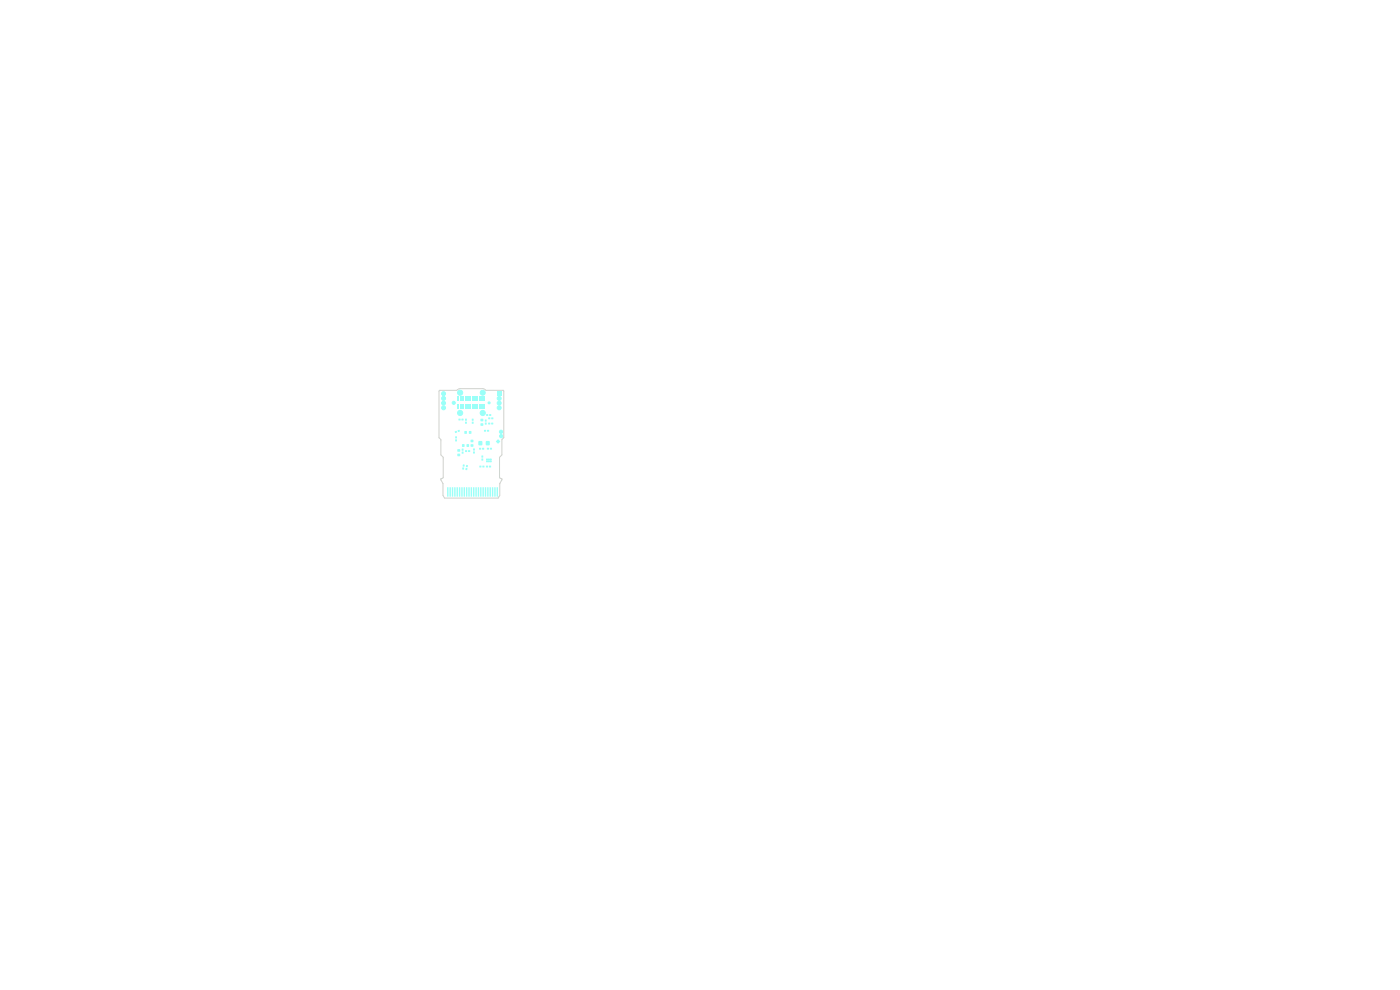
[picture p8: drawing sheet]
<svg xmlns="http://www.w3.org/2000/svg" width="297mm" height="210mm" viewBox="0 0 297 210" stroke-linecap="round" stroke-linejoin="round" font-family="sans-serif">
<g fill="#9afff8" stroke="#9afff8" stroke-width=".21">
<circle cx="94.1" cy="86.5" r=".43"/>
<circle cx="94.1" cy="85.5" r=".43"/>
<circle cx="94.1" cy="84.5" r=".43"/>
<circle cx="94.1" cy="83.5" r=".43"/>
</g>
<g fill="#9afff8">
<path d="M94.9 103.4h.2v2l-.3-.1z"/>
<path d="M95.4 103.4h.2v2l-.2-.1z"/>
<path d="M95.9 103.4h.3l-.1 2-.3-.1z"/>
<path d="M96.4 103.4h.2v2l-.3-.1z"/>
<path d="M96.9 103.4h.2v2l-.3-.1z"/>
<path d="M97.4 103.4h.3l-.1 2-.2-.1z"/>
<path d="M97.9 103.4h.2v2l-.3-.1z"/>
<path d="M98.4 103.4h.2v2l-.3-.1z"/>
<path d="M98.9 103.4h.2v2l-.2-.1z"/>
<path d="M99.4 103.4h.3l-.1 2-.3-.1z"/>
<path d="M99.9 103.4h.2v2l-.3-.1z"/>
<path d="M100.4 103.4h.2v2l-.2-.1z"/>
<path d="M100.9 103.4h.3l-.1 2-.3-.1z"/>
<path d="M101.4 103.4h.2v2l-.3-.1z"/>
<path d="M101.9 103.4h.2v2l-.3-.1z"/>
<path d="M102.4 103.4h.3l-.1 2-.2-.1z"/>
<path d="M102.9 103.4h.2v2l-.3-.1z"/>
<path d="M103.4 103.4h.2v2l-.3-.1z"/>
<path d="M103.9 103.4h.2v2l-.2-.1z"/>
<path d="M104.4 103.4h.3l-.1 2-.3-.1z"/>
<path d="M104.9 103.4h.2v2l-.3-.1z"/>
<path d="M105.4 103.4h.2v2l-.2-.1z"/>
<path d="M105.5 83.1h.8v.8h-.8z"/>
</g>
<g fill="#9afff8" stroke="#9afff8" stroke-width=".21">
<circle cx="105.9" cy="84.5" r=".42"/>
<circle cx="105.9" cy="85.5" r=".42"/>
<circle cx="105.9" cy="86.5" r=".42"/>
</g>
<g fill="#9afff8">
<path d="M100.4 95.1h.3v.5h-.3z"/>
<path d="M100.4 95.8h.3v.4h-.3z"/>
<path d="M99.9 94.3h.5v.4h-.5z"/>
<path d="M99.9 93.3h.5v.5h-.5z"/>
<path d="M97.3 88.8h.4v.4h-.4z"/>
<path d="M97.9 88.8h.4v.4h-.4z"/>
<path d="M102.1 97.3h.4v.4h-.4z"/>
<path d="M102.1 96.6h.4v.5h-.4z"/>
<path d="M97.1 91.3l.4-.1 .1 .3-.4 .1z"/>
<path d="M96.5 91.5l.3-.1 .2 .3-.4 .2z"/>
<path d="M102.9 89.7h.3v.4h-.3z"/>
<path d="M102.9 89h.3v.4h-.3z"/>
<path d="M101.6 95h.5v.4h-.5z"/>
<path d="M102.3 95h.4v.4h-.4z"/>
<path d="M96.6 93.2h.3v.4h-.3z"/>
<path d="M96.6 92.6h.3v.4h-.3z"/>
<path d="M102.7 91.2h.4v.4h-.4z"/>
<path d="M103.3 91.2h.4v.4h-.4z"/>
<path d="M98.7 89.5h.3v.4h-.3z"/>
<path d="M98.7 88.8h.3v.4h-.3z"/>
<path d="M102 89.8h.5v.5h-.5z"/>
<path d="M102 88.9h.5v.4h-.5z"/>
<path d="M103.6 89.7h.4v.3h-.4z"/>
<path d="M104.2 89.7h.4v.3h-.4z"/>
</g>
<g fill="#9afff8" stroke="#9afff8" stroke-width=".21">
<circle cx="106.3" cy="92.5" r=".35"/>
<circle cx="104.1" cy="97.9" r=".11"/>
<circle cx="104.1" cy="97.5" r=".11"/>
<circle cx="103.7" cy="97.9" r=".11"/>
<circle cx="103.7" cy="97.5" r=".11"/>
<circle cx="103.3" cy="97.9" r=".11"/>
<circle cx="103.3" cy="97.5" r=".11"/>
<circle cx="106.3" cy="91.6" r=".35"/>
</g>
<g fill="#9afff8">
<path d="M103.1 98.8h.4v.3h-.4z"/>
<path d="M103.8 98.8h.4v.3h-.4z"/>
<path d="M104 95h.4v.4h-.4z"/>
<path d="M103.3 95h.4v.4h-.4z"/>
<path d="M103.1 87.9h.5v.3h-.5z"/>
<path d="M103.8 87.9h.4v.3h-.4z"/>
<path d="M105.2 93.6l.5-.4 .4 .5-.4 .4z"/>
<path d="M97.1 95.3h.5v.5h-.5z"/>
<path d="M97.1 96.3h.5v.4h-.5z"/>
<path d="M104.2 88.6h.4v.3h-.4z"/>
<path d="M103.6 88.6h.4v.3h-.4z"/>
<path d="M103.1 93.6h.8v.8h-.8z"/>
<path d="M101.5 93.6h.8v.8h-.8z"/>
<path d="M100.1 89.5h.4v.4h-.4z"/>
<path d="M100.1 88.8h.4v.4h-.4z"/>
</g>
<circle cx="96.3" cy="85.5" r=".33" fill="#9afff8" stroke="#9afff8" stroke-width=".21"/>
<path d="M103.7 85.5h.1" fill="none" stroke="#9afff8" stroke-width=".66"/>
<g fill="#9afff8">
<path d="M97.1 85.9h.3v.8h-.3z"/>
<path d="M97.6 85.9h.3v.8h-.3z"/>
<path d="M98.1 85.9h.3v.8h-.3z"/>
<path d="M98.6 85.9h.3v.8h-.3z"/>
<path d="M99.1 85.9h.3v.8h-.3z"/>
<path d="M99.6 85.9h.3v.8h-.3z"/>
<path d="M100.1 85.9h.3v.8h-.3z"/>
<path d="M100.6 85.9h.3v.8h-.3z"/>
<path d="M101.1 85.9h.3v.8h-.3z"/>
<path d="M101.6 85.9h.3v.8h-.3z"/>
<path d="M102.1 85.9h.3v.8h-.3z"/>
<path d="M102.6 85.9h.3v.8h-.3z"/>
<path d="M102.6 84.2h.3v.8h-.3z"/>
<path d="M102.1 84.2h.3v.8h-.3z"/>
<path d="M101.6 84.2h.3v.8h-.3z"/>
<path d="M101.1 84.2h.3v.8h-.3z"/>
<path d="M100.6 84.2h.3v.8h-.3z"/>
<path d="M100.1 84.2h.3v.8h-.3z"/>
<path d="M99.6 84.2h.3v.8h-.3z"/>
<path d="M99.1 84.2h.3v.8h-.3z"/>
<path d="M98.6 84.2h.3v.8h-.3z"/>
<path d="M98.1 84.2h.3v.8h-.3z"/>
<path d="M97.6 84.2h.3v.8h-.3z"/>
<path d="M97.1 84.2h.3v.8h-.3z"/>
</g>
<g fill="#9afff8" stroke="#9afff8" stroke-width=".21">
<circle cx="97.6" cy="83.3" r=".55"/>
<circle cx="97.6" cy="87.6" r=".55"/>
<circle cx="102.4" cy="83.3" r=".53"/>
<circle cx="102.4" cy="87.6" r=".55"/>
</g>
<g fill="#9afff8">
<path d="M98 94.2h.5v.6h-.5z"/>
<path d="M99 94.2h.5v.6h-.5z"/>
<path d="M99.3 95.5h.4v.4h-.4z"/>
<path d="M98.7 95.5h.4v.4h-.4z"/>
<path d="M99.5 91.5h.5v.5h-.5z"/>
<path d="M98.5 91.5h.5v.5h-.5z"/>
<path d="M98.1 99.2h.4l-.1 .4h-.3z"/>
<path d="M98.2 98.5l.4 .1-.1 .4-.3-.1z"/>
<path d="M102.3 98.8h.5v.3h-.5z"/>
<path d="M101.7 98.8h.4v.3h-.4z"/>
<path d="M98 95.2h.3v.4h-.3z"/>
<path d="M98 95.8h.3v.4h-.3z"/>
<path d="M98.8 99.3h.3v.4h-.4z"/>
<path d="M98.9 98.6l.4 .1-.1 .4-.3-.1z"/>
</g>
<path d="M97.6 82.4h4.8l.7 .4h3.6l.2 .1v10l-.4 .4v3.2l-.5 .5v4.3l.5 .3v.2l-.5 .8v2.5l-.3 .6h-11.4l-.3-.6v-2.5l-.5-1 .5-.3v-4.3l-.5-.5v-3.2l-.4-.4v-9.9l.2-.2h3.6l.7-.4" fill="none" stroke="#d0d2cd" stroke-width=".21"/>
</svg>
